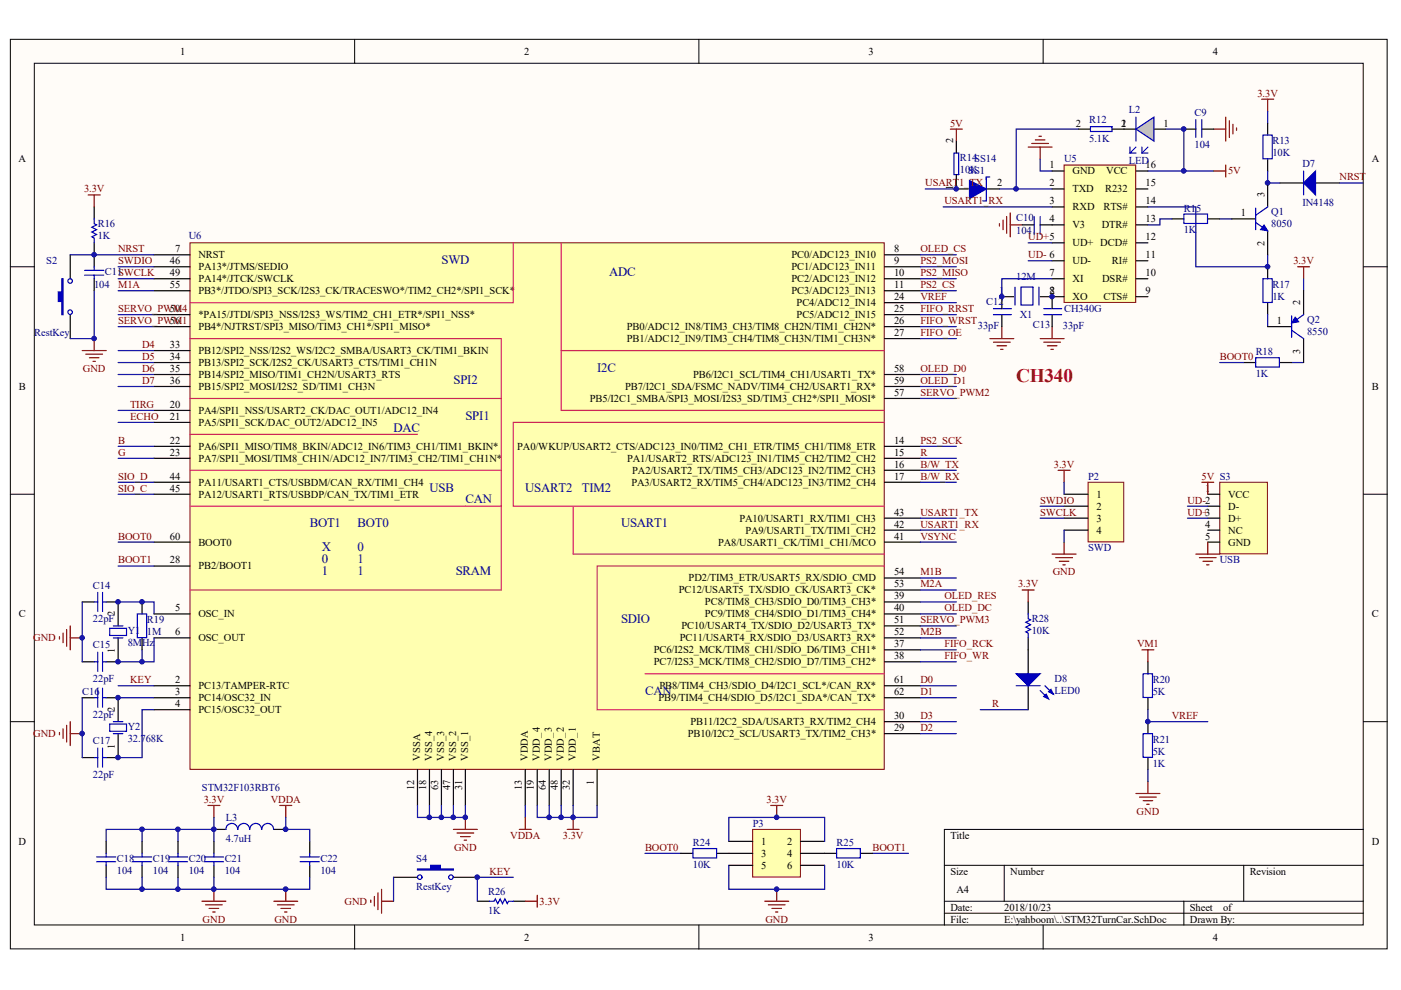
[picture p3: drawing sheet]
<svg xmlns="http://www.w3.org/2000/svg" width="297mm" height="210mm" viewBox="0 0 297 210" stroke-linecap="round" stroke-linejoin="round" font-family="sans-serif">
<defs><g id="words">
<text font-size="4.1" fill="#bf0000" x="215.5" y="81">CH340</text>
<g font-size="2.7" fill="#000080">
<text x="93.6" y="56">SWD</text>
<text x="129.1" y="58.5">ADC</text>
<text x="96.1" y="81.4">SPI2</text>
<text x="126.6" y="78.8">I2C</text>
<text x="98.7" y="89">SPI1</text>
<text x="83.4" y="91.5">DAC</text>
<text x="91.1" y="104.2">USB</text>
<text x="98.7" y="106.8">CAN</text>
<text x="111.4" y="104.2">USART2</text>
<text x="123.4" y="104.2">TIM2</text>
<text x="65.7" y="111.8">BOT1</text>
<text x="75.8" y="111.8">BOT0</text>
<text x="131.7" y="111.8">USART1</text>
<text x="68.2" y="116.9">X</text>
<text x="68.2" y="119.4">0</text>
<text x="75.8" y="116.9">0</text>
<text x="75.8" y="119.4">1</text>
<text x="68.2" y="122">1</text>
<text x="75.8" y="122">1</text>
<text x="96.6" y="122">SRAM</text>
<text x="131.7" y="132.1">SDIO</text>
<text x="136.8" y="147.4">CAN</text>
</g>
<g font-size="2.2">
<text x="38.2" y="11.6">1</text>
<text x="111.2" y="11.6">2</text>
<text x="184.2" y="11.6">3</text>
<text x="257.1" y="11.6">4</text>
<text x="228.1" y="26.8">2</text>
<text x="237.7" y="26.8">2</text>
<text x="237.8" y="26.8">1</text>
<text x="246.7" y="26.8">1</text>
<text x="3.9" y="34.4">A</text>
<text x="202.1" y="30.4" transform="rotate(-90 202.1 30.4)">2</text>
<text x="222.5" y="35.7">1</text>
<text x="242.9" y="35.7">16</text>
<text x="290.8" y="34.4">A</text>
<text x="202.1" y="40.2" transform="rotate(-90 202.1 40.2)">1</text>
<text x="202.2" y="39.5">1</text>
<text x="211.4" y="39.5">2</text>
<text x="222.5" y="39.5">2</text>
<text x="227.4" y="37">GND</text>
<text x="227.4" y="40.8">TXD</text>
<text x="234.3" y="40.8">R232</text>
<text x="234.5" y="37">VCC</text>
<text x="242.9" y="39.5">15</text>
<text x="268.1" y="41.8" transform="rotate(-90 268.1 41.8)">3</text>
<text x="222.5" y="43.3">3</text>
<text x="222.5" y="47.1">4</text>
<text x="227.4" y="44.6">RXD</text>
<text x="234" y="44.6">RTS#</text>
<text x="242.9" y="47.1">13</text>
<text x="242.9" y="43.3">14</text>
<text x="263.1" y="45.9">1</text>
<text x="37.2" y="53.5">7</text>
<text x="189.6" y="53.5">8</text>
<text x="227.4" y="48.4">V3</text>
<text x="227.4" y="52.2">UD+ DCD#</text>
<text x="233.6" y="48.4">DTR#</text>
<text x="242.9" y="50.9">12</text>
<text x="268.1" y="52.1" transform="rotate(-90 268.1 52.1)">2</text>
<text x="36" y="56">46</text>
<text x="36" y="58.6">49</text>
<text x="42.1" y="54.7">NRST</text>
<text x="42.1" y="57.3">PA13*/JTMS/SEDIO</text>
<text x="42.1" y="59.8">PA14*/JTCK/SWCLK</text>
<text x="167.8" y="54.7">PC0/ADC123_IN10</text>
<text x="167.8" y="57.3">PC1/ADC123_IN11</text>
<text x="167.8" y="59.8">PC2/ADC123_IN12</text>
<text x="189.6" y="56">9</text>
<text x="189.6" y="58.6">10</text>
<text x="222.5" y="58.6">7</text>
<text x="227.4" y="56">UD-</text>
<text x="227.4" y="59.8">XI</text>
<text x="233.7" y="59.8">DSR#</text>
<text x="235.8" y="56">RI#</text>
<text x="242.9" y="58.6">10</text>
<text x="242.9" y="54.7">11</text>
<text x="36" y="61.1">55</text>
<text x="42.1" y="62.4">PB3*/JTDO/SPI3_SCK/I2S3_CK/TRACESWO*/TIM2_CH2*/SPI1_SCK*</text>
<text x="167.8" y="62.4">PC3/ADC123_IN13</text>
<text x="168.9" y="64.9">PC4/ADC12_IN14</text>
<text x="189.6" y="61.1">11</text>
<text x="189.6" y="63.6">24</text>
<text x="211.8" y="62.4">1</text>
<text x="222.5" y="62.4">8</text>
<text x="222.6" y="62.4">2</text>
<text x="227.4" y="63.6">XO</text>
<text x="234" y="63.6">CTS#</text>
<text x="242.9" y="62.4">9</text>
<text x="275.7" y="64.7" transform="rotate(-90 275.7 64.7)">2</text>
<text x="36" y="66.2">50</text>
<text x="36" y="68.7">56</text>
<text x="42.1" y="67.4">*PA15/JTDI/SPI3_NSS/I2S3_WS/TIM2_CH1_ETR*/SPI1_NSS*</text>
<text x="42.1" y="70">PB4*/NJTRST/SPI3_MISO/TIM3_CH1*/SPI1_MISO*</text>
<text x="132.9" y="70">PB0/ADC12_IN8/TIM3_CH3/TIM8_CH2N/TIM1_CH2N*</text>
<text x="168.9" y="67.4">PC5/ADC12_IN15</text>
<text x="189.6" y="66.2">25</text>
<text x="189.6" y="68.7">26</text>
<text x="189.6" y="71.2">27</text>
<text x="270.7" y="68.7">1</text>
<text x="36" y="73.8">33</text>
<text x="36" y="76.3">34</text>
<text x="42.1" y="75.1">PB12/SPI2_NSS/I2S2_WS/I2C2_SMBA/USART3_CK/TIM1_BKIN</text>
<text x="42.1" y="77.6">PB13/SPI2_SCK/I2S2_CK/USART3_CTS/TIM1_CH1N</text>
<text x="132.9" y="72.5">PB1/ADC12_IN9/TIM3_CH4/TIM8_CH3N/TIM1_CH3N*</text>
<text x="275.7" y="75" transform="rotate(-90 275.7 75)">3</text>
<text x="4" y="82.7">B</text>
<text x="36" y="78.9">35</text>
<text x="36" y="81.4">36</text>
<text x="42.1" y="80.1">PB14/SPI2_MISO/TIM1_CH2N/USART3_RTS</text>
<text x="42.1" y="82.7">PB15/SPI2_MOSI/I2S2_SD/TIM1_CH3N</text>
<text x="132.5" y="82.7">PB7/I2C1_SDA/FSMC_NADV/TIM4_CH2/USART1_RX*</text>
<text x="146.9" y="80.1">PB6/I2C1_SCL/TIM4_CH1/USART1_TX*</text>
<text x="189.6" y="83.9">57</text>
<text x="189.6" y="78.9">58</text>
<text x="189.6" y="81.4">59</text>
<text x="290.9" y="82.7">B</text>
<text x="36" y="86.5">20</text>
<text x="36" y="89">21</text>
<text x="42.1" y="87.7">PA4/SPI1_NSS/USART2_CK/DAC_OUT1/ADC12_IN4</text>
<text x="125" y="85.2">PB5/I2C1_SMBA/SPI3_MOSI/I2S3_SD/TIM3_CH2*/SPI1_MOSI*</text>
<text x="36" y="94.1">22</text>
<text x="42.1" y="90.3">PA5/SPI1_SCK/DAC_OUT2/ADC12_IN5</text>
<text x="42.1" y="95.4">PA6/SPI1_MISO/TIM8_BKIN/ADC12_IN6/TIM3_CH1/TIM1_BKIN*</text>
<text x="109.7" y="95.4">PA0/WKUP/USART2_CTS/ADC123_IN0/TIM2_CH1_ETR/TIM5_CH1/TIM8_ETR</text>
<text x="189.6" y="94.1">14</text>
<text x="36" y="96.6">23</text>
<text x="36" y="101.7">44</text>
<text x="42.1" y="97.9">PA7/SPI1_MOSI/TIM8_CH1N/ADC12_IN7/TIM3_CH2/TIM1_CH1N*</text>
<text x="132.9" y="97.9">PA1/USART2_RTS/ADC123_IN1/TIM5_CH2/TIM2_CH2</text>
<text x="134" y="100.4">PA2/USART2_TX/TIM5_CH3/ADC123_IN2/TIM2_CH3</text>
<text x="189.6" y="96.6">15</text>
<text x="189.6" y="99.2">16</text>
<text x="189.6" y="101.7">17</text>
<text x="36" y="104.2">45</text>
<text x="42.1" y="103">PA11/USART1_CTS/USBDM/CAN_RX/TIM1_CH4</text>
<text x="42.1" y="105.5">PA12/USART1_RTS/USBDP/CAN_TX/TIM1_ETR</text>
<text x="133.9" y="103">PA3/USART2_RX/TIM5_CH4/ADC123_IN3/TIM2_CH4</text>
<text x="232.5" y="105.5">1</text>
<text x="255.5" y="104.2">1</text>
<text x="260.4" y="105.5">VCC</text>
<text x="156.8" y="110.6">PA10/USART1_RX/TIM1_CH3</text>
<text x="158" y="113.1">PA9/USART1_TX/TIM1_CH2</text>
<text x="189.6" y="111.9">42</text>
<text x="189.6" y="109.3">43</text>
<text x="232.5" y="108">2</text>
<text x="232.5" y="110.6">3</text>
<text x="232.5" y="113.1">4</text>
<text x="255.5" y="111.9">4</text>
<text x="260.4" y="108">D-</text>
<text x="260.4" y="110.6">D+</text>
<text x="260.4" y="113.1">NC</text>
<text x="36" y="119.5">28</text>
<text x="36" y="114.4">60</text>
<text x="42.1" y="115.7">BOOT0</text>
<text x="152.2" y="115.7">PA8/USART1_CK/TIM1_CH1/MCO</text>
<text x="189.6" y="114.4">41</text>
<text x="255.5" y="114.4">5</text>
<text x="260.4" y="115.7">GND</text>
<text x="42.1" y="120.7">PB2/BOOT1</text>
<text x="143.9" y="125.8">PC12/USART5_TX/SDIO_CK/USART3_CK*</text>
<text x="146" y="123.3">PD2/TIM3_ETR/USART5_RX/SDIO_CMD</text>
<text x="189.6" y="124.5">53</text>
<text x="189.6" y="122">54</text>
<text x="4" y="130.9">C</text>
<text x="24.3" y="130.7" transform="rotate(-90 24.3 130.7)">2</text>
<text x="37.2" y="129.6">5</text>
<text x="42.1" y="130.9">OSC_IN</text>
<text x="149.5" y="128.4">PC8/TIM8_CH3/SDIO_D0/TIM3_CH3*</text>
<text x="149.5" y="130.9">PC9/TIM8_CH4/SDIO_D1/TIM3_CH4*</text>
<text x="189.6" y="127.1">39</text>
<text x="189.6" y="129.6">40</text>
<text x="290.9" y="130.9">C</text>
<text x="37.2" y="134.7">6</text>
<text x="42.1" y="136">OSC_OUT</text>
<text x="144.1" y="136">PC11/USART4_RX/SDIO_D3/USART3_RX*</text>
<text x="144.5" y="133.4">PC10/USART4_TX/SDIO_D2/USART3_TX*</text>
<text x="189.6" y="137.2">37</text>
<text x="189.6" y="132.2">51</text>
<text x="189.6" y="134.7">52</text>
<text x="24.3" y="138.4" transform="rotate(-90 24.3 138.4)">1</text>
<text x="138.6" y="138.5">PC6/I2S2_MCK/TIM8_CH1/SDIO_D6/TIM3_CH1*</text>
<text x="138.6" y="141">PC7/I2S3_MCK/TIM8_CH2/SDIO_D7/TIM3_CH2*</text>
<text x="189.6" y="139.8">38</text>
<text x="37.2" y="144.8">2</text>
<text x="37.2" y="147.4">3</text>
<text x="37.2" y="149.9">4</text>
<text x="42.1" y="146.1">PC13/TAMPER-RTC</text>
<text x="42.1" y="148.7">PC14/OSC32_IN</text>
<text x="139.6" y="148.7">PB9/TIM4_CH4/SDIO_D5/I2C1_SDA*/CAN_TX*</text>
<text x="139.8" y="146.1">PB8/TIM4_CH3/SDIO_D4/I2C1_SCL*/CAN_RX*</text>
<text x="189.6" y="144.8">61</text>
<text x="189.6" y="147.4">62</text>
<text x="24.3" y="151" transform="rotate(-90 24.3 151)">2</text>
<text x="42.1" y="151.2">PC15/OSC32_OUT</text>
<text x="146.4" y="153.7">PB11/I2C2_SDA/USART3_RX/TIM2_CH4</text>
<text x="189.6" y="152.5">30</text>
<text x="189.6" y="155">29</text>
<text x="24.3" y="158.7" transform="rotate(-90 24.3 158.7)">1</text>
<text x="89.1" y="161.4" transform="rotate(-90 89.1 161.4)">VSSA</text>
<text x="91.6" y="161.4" transform="rotate(-90 91.6 161.4)">VSS_4</text>
<text x="94.2" y="161.4" transform="rotate(-90 94.2 161.4)">VSS_3</text>
<text x="96.7" y="161.4" transform="rotate(-90 96.7 161.4)">VSS_2</text>
<text x="99.2" y="161.4" transform="rotate(-90 99.2 161.4)">VSS_1</text>
<text x="111.9" y="161.4" transform="rotate(-90 111.9 161.4)">VDDA</text>
<text x="114.5" y="161.4" transform="rotate(-90 114.5 161.4)">VDD_4</text>
<text x="117" y="161.4" transform="rotate(-90 117 161.4)">VDD_3</text>
<text x="119.6" y="161.4" transform="rotate(-90 119.6 161.4)">VDD_2</text>
<text x="122.1" y="161.4" transform="rotate(-90 122.1 161.4)">VDD_1</text>
<text x="127.2" y="161.4" transform="rotate(-90 127.2 161.4)">VBAT</text>
<text x="145.8" y="156.3">PB10/I2C2_SCL/USART3_TX/TIM2_CH3*</text>
<text x="87.8" y="167.5" transform="rotate(-90 87.8 167.5)">12</text>
<text x="90.4" y="167.5" transform="rotate(-90 90.4 167.5)">18</text>
<text x="92.9" y="167.5" transform="rotate(-90 92.9 167.5)">63</text>
<text x="95.4" y="167.5" transform="rotate(-90 95.4 167.5)">47</text>
<text x="98" y="167.5" transform="rotate(-90 98 167.5)">31</text>
<text x="110.7" y="167.5" transform="rotate(-90 110.7 167.5)">13</text>
<text x="113.2" y="167.5" transform="rotate(-90 113.2 167.5)">19</text>
<text x="115.7" y="167.5" transform="rotate(-90 115.7 167.5)">64</text>
<text x="118.3" y="167.5" transform="rotate(-90 118.3 167.5)">48</text>
<text x="120.8" y="167.5" transform="rotate(-90 120.8 167.5)">32</text>
<text x="125.9" y="166.3" transform="rotate(-90 125.9 166.3)">1</text>
<text x="3.9" y="179.1">D</text>
<text x="161.4" y="179.1">1</text>
<text x="166.9" y="179.1">2</text>
<text x="201.5" y="177.8">Title</text>
<text x="290.8" y="179.1">D</text>
<text x="161.4" y="181.7">3</text>
<text x="161.4" y="184.2">5</text>
<text x="166.9" y="181.7">4</text>
<text x="166.9" y="184.2">6</text>
<text x="201.5" y="185.5">Size</text>
<text x="214.2" y="185.5">Number</text>
<text x="265" y="185.5">Revision</text>
<text x="202.8" y="189.3">A4</text>
<text x="201.5" y="193.1">Date:</text>
<text x="201.5" y="195.6">File:</text>
<text x="212.9" y="193.1">2018/10/23</text>
<text x="212.9" y="195.6">E:\yahboom\..\STM32TurnCar.SchDoc</text>
<text x="252.3" y="193.1">Sheet</text>
<text x="252.3" y="195.6">Drawn By:</text>
<text x="259.3" y="193.1">of</text>
<text x="38.2" y="199.4">1</text>
<text x="111.2" y="199.4">2</text>
<text x="184.2" y="199.4">3</text>
<text x="257.1" y="199.4">4</text>
</g>
<g font-size="2.2" fill="#800000">
<text x="266.6" y="20.5">3.3V</text>
<text x="201.4" y="26.8">5V</text>
<text x="17.8" y="40.8">3.3V</text>
<text x="196.2" y="39.5">USART</text>
<text x="203.3" y="39.5">1_TX</text>
<text x="260.4" y="37">5V</text>
<text x="284" y="38.2">NRST</text>
<text x="200.2" y="43.3">USART1_RX</text>
<text x="25" y="53.5">NRST</text>
<text x="195.1" y="53.5">OLED_CS</text>
<text x="218" y="50.9">UD+5</text>
<text x="25" y="56">SWDIO</text>
<text x="195.1" y="56">PS2_MOSI</text>
<text x="195.1" y="58.6">PS2_MISO</text>
<text x="218" y="54.7">UD- 6</text>
<text x="274.2" y="56">3.3V</text>
<text x="25" y="61.1">M1A</text>
<text x="195.1" y="61.1">PS2_CS</text>
<text x="195.1" y="63.6">VREF</text>
<text x="25" y="68.7">SERVO_PWM1</text>
<text x="25" y="66.2">SERVO_PWM4</text>
<text x="195.1" y="68.7">FIFO_WRST</text>
<text x="195.1" y="71.2">FIFO_OE</text>
<text x="195.1" y="66.2">FIFO_RRST</text>
<text x="30.1" y="73.8">D4</text>
<text x="30.1" y="76.3">D5</text>
<text x="258.6" y="76.3">BOOT0</text>
<text x="17.6" y="78.9">GND</text>
<text x="30.1" y="78.9">D6</text>
<text x="30.1" y="81.4">D7</text>
<text x="195.1" y="83.9">SERVO_PWM2</text>
<text x="195.1" y="78.9">OLED_D0</text>
<text x="195.1" y="81.4">OLED_D1</text>
<text x="27.6" y="89">ECHO</text>
<text x="27.6" y="86.5">TIRG</text>
<text x="25" y="94.1">B</text>
<text x="195.1" y="94.1">PS2_SCK</text>
<text x="25" y="96.6">G</text>
<text x="25" y="101.7">SIO_D</text>
<text x="195.1" y="96.6">R</text>
<text x="195.1" y="99.2">B/W_TX</text>
<text x="195.1" y="101.7">B/W_RX</text>
<text x="223.5" y="99.2">3.3V</text>
<text x="254.8" y="101.7">5V S3</text>
<text x="25" y="104.2">SIO_C</text>
<text x="220.5" y="106.8">SWDIO</text>
<text x="251.8" y="106.8">UD-2</text>
<text x="195.1" y="109.3">USART1_TX</text>
<text x="195.1" y="111.9">USART1_RX</text>
<text x="220.5" y="109.3">SWCLK</text>
<text x="251.8" y="109.3">UD+3</text>
<text x="25" y="114.4">BOOT0</text>
<text x="25" y="119.5">BOOT1</text>
<text x="195.1" y="114.4">VSYNC</text>
<text x="195.1" y="122">M1B</text>
<text x="195.1" y="124.5">M2A</text>
<text x="215.8" y="124.5">3.3V</text>
<text x="223.2" y="122">GND</text>
<text x="200.2" y="127.1">OLED_RES</text>
<text x="200.2" y="129.6">OLED_DC</text>
<text x="7" y="136">GND</text>
<text x="195.1" y="134.7">M2B</text>
<text x="195.1" y="132.2">SERVO_PWM3</text>
<text x="200.2" y="137.2">FIFO_RCK</text>
<text x="241.1" y="137.2">VM1</text>
<text x="200.2" y="139.8">FIFO_WR</text>
<text x="27.6" y="144.8">KEY</text>
<text x="195.1" y="144.8">D0</text>
<text x="195.1" y="147.4">D1</text>
<text x="210.4" y="149.9">R</text>
<text x="195.1" y="155">D2</text>
<text x="195.1" y="152.5">D3</text>
<text x="248.5" y="152.5">VREF</text>
<text x="7" y="156.3">GND</text>
<text x="43.2" y="170.2">3.3V</text>
<text x="57.4" y="170.2">VDDA</text>
<text x="162.5" y="170.2">3.3V</text>
<text x="241" y="172.8">GND</text>
<text x="108.2" y="177.8">VDDA</text>
<text x="119.4" y="177.8">3.3V</text>
<text x="96.3" y="180.4">GND</text>
<text x="103.7" y="185.5">KEY</text>
<text x="136.8" y="180.4">BOOT0</text>
<text x="185" y="180.4">BOOT1</text>
<text x="73" y="191.8">GND</text>
<text x="114.4" y="191.8">3.3V</text>
<text x="42.9" y="195.6">GND</text>
<text x="58.2" y="195.6">GND</text>
<text x="162.3" y="195.6">GND</text>
</g>
<g font-size="2.2" fill="#000080">
<text x="230.9" y="26.1">R12</text>
<text x="239.3" y="24">L2</text>
<text x="253.3" y="24.5">C9</text>
<text x="203.5" y="34.2">R14SS14</text>
<text x="225.6" y="34.4">U5</text>
<text x="230.9" y="30.1">5.1K</text>
<text x="239.3" y="34.7">LED</text>
<text x="253.3" y="31.4">104</text>
<text x="269.8" y="30.6">R13</text>
<text x="269.8" y="33.2">10K</text>
<text x="276.1" y="35.5">D7</text>
<text x="203.5" y="36.7">10K</text>
<text x="205.3" y="37">SS1</text>
<text x="215.5" y="46.9">C10</text>
<text x="251" y="44.8">R15</text>
<text x="269.5" y="45.6">Q1</text>
<text x="276.1" y="43.6">IN4148</text>
<text x="20.7" y="48.1">R16</text>
<text x="20.7" y="50.7">1K</text>
<text x="40" y="50.7">U6</text>
<text x="215.5" y="49.7">104</text>
<text x="251" y="49.4">1K</text>
<text x="269.5" y="48.1">8050</text>
<text x="9.8" y="56">S2</text>
<text x="22.3" y="58.3">C11SWCLK</text>
<text x="215.5" y="59.3">12M</text>
<text x="20" y="61.1">104</text>
<text x="209.1" y="64.6">C12</text>
<text x="269.8" y="61.1">R17</text>
<text x="269.8" y="63.6">1K</text>
<text x="7.3" y="71.2">RestKey</text>
<text x="207.3" y="69.7">33pF</text>
<text x="216.2" y="67.4">X1</text>
<text x="219" y="69.5">C13</text>
<text x="225.4" y="69.7">33pF</text>
<text x="225.6" y="66.2">CH340G</text>
<text x="277.1" y="68.5">Q2</text>
<text x="277.1" y="71">8550</text>
<text x="266.2" y="75.3">R18</text>
<text x="266.2" y="79.9">1K</text>
<text x="230.7" y="101.7">P2</text>
<text x="230.7" y="116.9">SWD</text>
<text x="258.6" y="119.5">USB</text>
<text x="19.7" y="124.8">C14</text>
<text x="19.7" y="131.9">22pF</text>
<text x="218.8" y="131.9">R28</text>
<text x="19.7" y="137.5">C15</text>
<text x="27.1" y="134.4">Y1</text>
<text x="27.1" y="137">8MHz</text>
<text x="31.1" y="132.2">R19</text>
<text x="31.1" y="134.7">1M</text>
<text x="218.8" y="134.4">10K</text>
<text x="17.4" y="147.4">C16</text>
<text x="19.7" y="144.6">22pF</text>
<text x="223.6" y="144.6">D8</text>
<text x="223.6" y="147.1">LED0</text>
<text x="244.4" y="144.8">R20</text>
<text x="244.4" y="147.4">5K</text>
<text x="19.7" y="152.2">22pF</text>
<text x="27.1" y="154.7">Y2</text>
<text x="19.7" y="157.8">C17</text>
<text x="27.1" y="157.3">32.768K</text>
<text x="244.4" y="157.5">R21</text>
<text x="244.4" y="160.1">5K</text>
<text x="19.7" y="164.9">22pF</text>
<text x="42.8" y="167.7">STM32F103RBT6</text>
<text x="244.4" y="162.6">1K</text>
<text x="47.9" y="174">L3</text>
<text x="47.9" y="178.6">4.7uH</text>
<text x="146.9" y="179.4">R24</text>
<text x="159.6" y="175.3">P3</text>
<text x="177.4" y="179.4">R25</text>
<text x="24.8" y="182.7">C18</text>
<text x="24.8" y="185.2">104</text>
<text x="32.4" y="182.7">C19</text>
<text x="32.4" y="185.2">104</text>
<text x="40" y="182.7">C20</text>
<text x="40" y="185.2">104</text>
<text x="47.6" y="182.7">C21</text>
<text x="47.6" y="185.2">104</text>
<text x="68" y="182.7">C22</text>
<text x="68" y="185.2">104</text>
<text x="88.3" y="182.7">S4</text>
<text x="146.9" y="183.9">10K</text>
<text x="177.4" y="183.9">10K</text>
<text x="88.3" y="188.8">RestKey</text>
<text x="103.5" y="189.8">R26</text>
<text x="103.5" y="193.8">1K</text>
</g>
</g></defs>
<g fill="#fffcf8" stroke="#000" stroke-width=".21">
<path d="M2.2 8.3h291.9v192.9h-291.9z"/>
<path d="M7.3 13.4h281.7v182.7h-281.7z"/>
</g>
<g fill="none" stroke="#000" stroke-width=".21">
<path d="M75.2 8.3v5.1M148.2 8.3v5.1M221.2 8.3v5.1M2.2 56.6h5.1M289.1 56.6h5.1M2.2 104.8h5.1M289.1 104.8h5.1M2.2 153h5.1M289.1 153h5.1M289.1 175.9h-88.9v20.3M75.2 196.2v5M148.2 196.2v5"/>
<path d="M200.2 183.5h88.9M200.2 191.1h88.9M200.2 193.6h88.9M212.9 183.5v7.6M221.2 196.2v5M251 191.1v5.1M263.7 183.5v7.6"/>
</g>
<path d="M230.7 102.2h7.6v12.7h-7.6z" fill="#ffffb0" stroke="#800000" stroke-width=".21"/>
<path d="M225.6 104.8h5.1M225.6 107.3h5.1M225.6 109.9h5.1M225.6 112.4h5.1" fill="none" stroke="#000" stroke-width=".25"/>
<path d="M220.5 107.3h5.1M220.5 109.9h5.1M225.6 102.2v2.6M225.6 112.4v2.5" fill="none" stroke="#000080" stroke-width=".25"/>
<path d="M224.3 99.7h2.6M225.6 99.7v2.5M223.1 117.5h5M223.8 118.2h3.6M224.6 119h2M225.4 119.8h.5M225.6 114.9v2.6" fill="none" stroke="#800000" stroke-width=".25"/>
<path d="M40.3 51.5h147.2v111.6h-147.2z" fill="#ffffb0" stroke="#800000" stroke-width=".21"/>
<g fill="none" stroke="#000" stroke-width=".25">
<path d="M14.9 54v5.1M20 43.9v2.5M20 51.5v5.1M20 59.1v2.5M32.7 54h7.6M32.7 56.6h7.6M32.7 59.1h7.6M187.5 54h7.6M187.5 56.6h7.6M187.5 59.1h7.6M14.9 66.7v5.1M32.7 61.6h7.6"/>
<path d="M32.7 66.7h7.6M32.7 69.3h7.6M32.7 74.3h7.6M32.7 76.9h7.6M32.7 79.4h7.6M187.5 61.6h7.6M187.5 64.2h7.6M187.5 66.7h7.6M187.5 69.3h7.6M187.5 71.8h7.6M187.5 79.4h7.6M32.7 94.6h7.6"/>
<path d="M32.7 97.2h7.6M32.7 87h7.6M32.7 89.6h7.6M32.7 81.9h7.6M187.5 94.6h7.6M187.5 97.2h7.6M187.5 99.7h7.6M187.5 81.9h7.6M187.5 84.5h7.6M32.7 102.2h7.6M32.7 114.9h7.6M32.7 104.8h7.6"/>
<path d="M187.5 102.2h7.6M187.5 114.9h7.6M187.5 112.4h7.6M187.5 109.9h7.6M17.4 127.6h2.6M22.5 127.6h2.5v5.1M25 135.2v5.1h-2.5M32.7 130.2h7.6M32.7 135.2h7.6M32.7 120h7.6M187.5 130.2h7.6M187.5 135.2h7.6"/>
<path d="M187.5 137.8h7.6M187.5 127.6h7.6M187.5 132.7h7.6M187.5 125.1h7.6M187.5 122.6h7.6M17.4 147.9h2.6M17.4 140.3h2.6M22.5 147.9h2.5v5.1M25 155.6v5h-2.5M32.7 145.4h7.6M32.7 147.9h7.6M32.7 150.5h7.6"/>
<path d="M187.5 145.4h7.6M187.5 147.9h7.6M187.5 153h7.6M187.5 155.6h7.6M187.5 140.3h7.6M17.4 160.6h2.6M22.5 178.4v2.5M30.1 178.4v2.5M45.4 178.4v2.5M45.4 175.9h2.5M58.1 175.9h2.5M88.5 163.2v7.6"/>
<path d="M91.1 163.2v7.6M93.6 163.2v7.6M96.1 163.2v7.6M98.7 163.2v7.6M111.4 163.2v7.6M113.9 163.2v7.6M116.4 163.2v7.6M119 163.2v7.6M121.5 163.2v7.6M126.6 163.2v7.6M22.5 183.5v2.5M30.1 183.5v2.5"/>
<path d="M45.4 183.5v2.5"/>
</g>
<path d="M108.8 51.5v12.7h-68.5M119 51.5v22.8h68.5M40.3 71.8h66v35.5h-66M119 74.3v12.7h68.5M40.3 99.7h66M40.3 84.5h66M40.3 92.1h48.2M187.5 89.6h-78.7v17.7h78.7M106.3 107.3v17.8h-66M121.5 107.3v10.2h66M187.5 120h-60.9v30.5h60.9M136.8 142.9h50.7" fill="none" stroke="#da2467" stroke-width=".25"/>
<g fill="none" stroke="#000080" stroke-width=".25">
<path d="M14.9 54h17.8M25 56.6h7.7M25 59.1h7.7M195.1 56.6h7.7M195.1 59.1h7.7M195.1 54h7.7M25 61.6h7.7M25 66.7h7.7M25 69.3h7.7M25 74.3h7.7M25 76.9h7.7M25 79.4h7.7"/>
<path d="M195.1 61.6h7.7M195.1 66.7h7.7M195.1 69.3h7.7M195.1 79.4h7.7M195.1 64.2h7.7M195.1 71.8h7.7M25 81.9h7.7M25 87h7.7M25 89.6h7.7M25 94.6h7.7M25 97.2h7.7M195.1 81.9h7.7"/>
<path d="M195.1 94.6h7.7M195.1 97.2h7.7M195.1 84.5h7.7M195.1 99.7h7.7M25 102.2h7.7M25 104.8h7.7M25 114.9h7.7M195.1 102.2h7.7M195.1 109.9h7.7M195.1 112.4h7.7M195.1 114.9h7.7M17.4 127.6v12.7"/>
<path d="M25 120h7.7M195.1 122.6h7.7M195.1 125.1h7.7M195.1 127.6h7.7M195.1 130.2h7.7M195.1 132.7h7.7M195.1 135.2h7.7M195.1 137.8h7.7M17.4 147.9v12.7M25 147.9h7.7M32.7 150.5h-2.6v10.1h-5.1M195.1 140.3h7.7"/>
<path d="M195.1 145.4h7.7M195.1 147.9h7.7M195.1 153h7.7M195.1 155.6h7.7"/>
</g>
<path d="M13.1 59.1h.3v7.6h-.3v-2.8h-.7v-2h.7z" fill-rule="evenodd" fill="#00f" stroke="#00f" stroke-width=".25"/>
<g fill="none" stroke="#00f" stroke-width=".25">
<path d="M17.9 58.3h4.1M17.9 57.3h4.1M20 46.4v1l.5 .3-1 .5 1 .5-1 .5 1 .5-1 .5 .5 .3v1M20 56.6v.7M20 58.3v.8M20 127.6h.7M20.7 125.6v4.1M20.7 138.3v4.1M21.7 125.6v4.1M21.7 138.3v4.1M21.7 127.6h.8M23.3 133.2h3.5v1.5h-3.5z"/>
<path d="M24 132.7h2.1M24 135.2h2.1M20 147.9h.7M20 140.3h.7M20.7 145.9v4.1M20.7 158.6v4.1M21.7 145.9v4.1M21.7 158.6v4.1M21.7 147.9h.8M21.7 140.3h.8M23.3 153.5h3.5v1.5h-3.5zM24 153h2.1"/>
<path d="M24 155.6h2.1M20 160.6h.7M21.7 160.6h.8M50.4 175.9a1.24 1.24 0 0 0-1.3-1.3 1.24 1.24 0 0 0-1.2 1.3M52.9 175.9a1.24 1.24 0 0 0-1.2-1.3 1.24 1.24 0 0 0-1.3 1.3M55.5 175.9a1.24 1.24 0 0 0-1.3-1.3 1.24 1.24 0 0 0-1.2 1.3M58 175.9a1.24 1.24 0 0 0-1.2-1.3 1.24 1.24 0 0 0-1.3 1.3M20.5 182.7h4M20.5 181.7h4M22.5 180.9v.8M22.5 182.7v.8M28.1 182.7h4.1"/>
<path d="M28.1 181.7h4.1M30.1 180.9v.8M30.1 182.7v.8M43.3 182.7h4.1M43.3 181.7h4.1M45.4 180.9v.8M45.4 182.7v.8"/>
<circle cx="14.9" cy="59.6" r=".48"/>
<circle cx="14.9" cy="66.2" r=".48"/>
</g>
<g fill="none" stroke="#800000" stroke-width=".25">
<path d="M18.7 41.3h2.5M20 41.3v2.6M17.4 74.3h5.1M18.2 75.1h3.5M19 75.9h2M19.7 76.6h.5M20 71.8v2.5M12.6 135v.5M13.4 134.2v2.1M14.1 133.5v3.5M14.9 132.7v5.1M14.9 135.2h2.5"/>
<path d="M12.6 155.3v.5M13.4 154.5v2.1M14.1 153.8v3.5M14.9 153v5.1M14.9 155.6h2.5M44.1 170.8h2.5M45.4 170.8v2.5"/>
</g>
<path d="M258.6 102.2h10.1v15.2h-10.1z" fill="#ffffb0" stroke="#800000" stroke-width=".21"/>
<path d="M256.1 104.8h2.5M256.1 107.3h2.5M256.1 109.9h2.5M256.1 112.4h2.5M256.1 114.9h2.5M243.4 140.3v2.6M243.4 147.9v2.6M243.4 153v2.6M243.4 160.6v2.6" fill="none" stroke="#000" stroke-width=".25"/>
<g fill="none" stroke="#800000" stroke-width=".25">
<path d="M253.5 117.5h5.1M254.3 118.2h3.6M254.8 102.2h2.5M255.1 119h2M255.8 119.8h.5M256.1 102.2v2.6M256.1 114.9v2.6M242.1 137.8h2.6M243.4 137.8v2.5M240.8 168.2h5.1M241.6 169h3.6M242.4 169.8h2"/>
<path d="M243.1 170.5h.5M243.4 165.7v2.5"/>
</g>
<path d="M251.8 107.3h4.3M251.8 109.9h4.3M243.4 163.2v2.5" fill="none" stroke="#000080" stroke-width=".25"/>
<path d="M242.4 142.9h1.9v5h-1.9zM242.4 155.6h1.9v5h-1.9z" fill="none" stroke="#00f" stroke-width=".25"/>
<path d="M159.6 175.9h10.1v10.1h-10.1z" fill="#ffffb0" stroke="#800000" stroke-width=".21"/>
<path d="M154.5 178.4h5.1M169.8 178.4h5M154.5 180.9h5.1M154.5 183.5h5.1M169.8 180.9h5M169.8 183.5h5" fill="none" stroke="#000" stroke-width=".25"/>
<path d="M163.4 170.8h2.5M164.7 170.8v2.5M162.1 191.1h5.1M162.9 191.8h3.6M163.7 192.6h2M164.4 193.4h.5M164.7 188.5v2.6" fill="none" stroke="#800000" stroke-width=".25"/>
<path d="M154.5 178.4v-5.1h20.3v5.1M136.8 180.9h7.6M154.5 183.5v5h20.3v-5M185 180.9h7.6" fill="none" stroke="#000080" stroke-width=".25"/>
<path d="M225.6 35h15.2v29.1h-15.2z" fill="#ffffb0" stroke="#800000" stroke-width=".21"/>
<g fill="none" stroke="#000" stroke-width=".25">
<path d="M223.1 36.3h2.5M240.8 36.3h2.6M251 27.4h2.5M254.8 27.4h2.5M202.8 40.1h2.5M209.4 40.1h2.5M216.7 47.7h2.6M220.5 47.7h5.1M223.1 40.1h2.5M223.1 43.9h2.5M223.1 51.5h2.5M223.1 55.3h2.5"/>
<path d="M223.1 59.1h2.5M240.8 40.1h2.6M240.8 43.9h2.6M240.8 47.7h2.6M240.8 51.5h2.6M240.8 55.3h2.6M240.8 59.1h2.6M212.4 66.7v2.6M214.9 62.9h-2.5v2.5M220.5 62.9h5.1M223.1 62.9v2.5M223.1 66.7v2.6"/>
<path d="M240.8 62.9h2.6"/>
</g>
<g fill="none" stroke="#800000" stroke-width=".25">
<path d="M201.5 27.4h2.5M202.8 27.4v2.5M218 31.2h5.1M218.8 30.4h3.5M219.5 29.7h2M220.3 28.9h.5M220.5 31.2v2.5M257.3 27.4h2.6M259.9 24.8v5.1M260.6 25.6v3.6M261.4 26.4v2M262.2 27.1v.5"/>
<path d="M211.9 47.4v.5M212.7 46.7v2M213.4 45.9v3.6M214.2 45.1v5.1M214.2 47.7h2.5M209.9 71.8h5M210.6 72.6h3.6M211.4 73.3h2M212.2 74.1h.5M212.4 69.3v2.5M220.5 71.8h5.1M221.3 72.6h3.5"/>
<path d="M222.1 73.3h2M222.8 74.1h.5M223.1 69.3v2.5"/>
</g>
<g fill="none" stroke="#00f" stroke-width=".25">
<path d="M209.1 37.5v5.1h-.8M209.9 37.5h-.8v.5M253.5 25.3v3.9M254.8 25.3v3.9M219.3 45.9v3.8M220.5 45.9v3.8M210.6 66.7h3.8M210.6 65.4h3.8M215.2 60.9v3.8M216.5 60.9h2.5v3.8h-2.5zM220.3 60.9v3.8M221.3 66.7h3.8"/>
<path d="M221.3 65.4h3.8"/>
</g>
<path d="M205.6 38.3l3.5 1.8-3.5 2z" fill="#00f" stroke="#00f" stroke-width=".25"/>
<path d="M240.8 27.4l3.9-2.6v5.1z" fill="#c0c0c0" stroke="#00f" stroke-width=".25"/>
<g fill="none" stroke="#000" stroke-width=".25">
<path d="M202.8 29.9v2.6M202.8 37v2.6M228.7 27.4h2.5M235.8 27.4h5M244.7 27.4h2.5M268.8 26.1v2.5M268.8 33.7v2.6M268.8 38.8v5.1M271.3 38.8h5.1M278.9 38.8h5.1M248.5 46.4h2.5M256.1 46.4h2.5"/>
<path d="M261.2 46.4h5M268.8 48.9v5.1M268.8 56.6v2.5M263.7 76.9h2.5M268.8 64.2v2.5M268.8 69.3h5M271.3 76.9h2.5M276.4 61.6v5.1M276.4 71.8v5.1M30.1 127.6v2.6M30.1 135.2v2.6M218 127.6v2.6"/>
<path d="M218 135.2v7.7M218 145.4v5.1M37.7 178.4v2.5M65.7 178.4v2.5M37.7 183.5v2.5M65.7 183.5v2.5M83.4 186h5.1M96.1 186h5.1M101.2 191.1h2.5M108.8 191.1h2.6M144.4 180.9h2.5M152 180.9h2.5"/>
<path d="M174.8 180.9h2.6M182.5 180.9h2.5"/>
</g>
<g fill="none" stroke="#00f" stroke-width=".25">
<path d="M202.3 32.5h1v4.5h-1zM231.2 26.9h4.6v1h-4.6zM239.6 31.2v1.3M240.8 31.2l-1.2 1.3h1.2M240.8 24.8v5.1M242.1 31.2v1.3M242.1 32.5h1.3M243.4 31.2l-1.3 1.3M267.8 28.6h1.9v5.1h-1.9zM276.4 36.3v5M251 45.4h5v2h-5zM266.2 47.2l2.6 1.7"/>
<path d="M266.2 44.1v4.6M267.8 59.1h1.9v5h-1.9zM268.8 43.9l-2.6 1.7M266.2 75.9h5.1v1.9h-5.1zM273.8 67v4.5M273.8 70l2.6 1.8M276.4 66.7l-1.8 1.3M29.1 130.2h2v5h-2zM218 130.2v1l.5 .2-1 .5 1 .6-1 .5 1 .5-1 .5 .5 .2v1M215.5 145.4h5M220.5 146.4l1.8 1.8M221.5 145.4l1.8 1.8"/>
<path d="M146.9 179.9h5v2h-5zM177.4 179.9h5v2h-5zM35.7 182.7h4.1M35.7 181.7h4.1M37.7 180.9v.8M37.7 182.7v.8M63.6 182.7h4.1M63.6 181.7h4.1M65.7 180.9v.8M65.7 182.7v.8M103.7 191.1h1.1l.2-.5 .5 1 .5-1 .5 1 .5-1 .6 1 .2-.5h1"/>
<circle cx="89" cy="186" r=".48"/>
<circle cx="95.6" cy="186" r=".48"/>
</g>
<g fill="none" stroke="#000080" stroke-width=".25">
<path d="M202.8 39.6v.5h-6.6M220.5 33.7v2.6h2.6M228.7 27.4h-13.2v12.7M243.4 36.3h13.9M247.2 27.4h3.8v8.9M268.8 36.3v2.5h2.5M268.8 23.6v2.5M284 38.8h5.1M200 43.9h23.1M211.9 40.1h11.2M218 51.5h5.1M218 55.3h5.1"/>
<path d="M223.1 59.1h-10.7v3.8M243.4 43.9h10.1v12.7h15.3v-2.6M248.5 46.4h-2.6v1.3h-2.5M258.6 46.4h2.6M276.4 59.1v2.5M20 61.6v10.2h-5.1M258.6 76.9h5.1M268.8 66.7v2.6M273.8 76.9h2.6M25 127.6h7.7v2.6M30.1 137.8v2.5M32.7 135.2v5.1h-7.7"/>
<path d="M25 145.4h7.7M207.8 150.5h10.2M243.4 150.5v2.5h12.7M30.1 175.9v2.5M37.7 175.9v2.5M45.4 175.9h-22.9v2.5M45.4 173.3v5.1M60.6 173.3v2.6h5.1v2.5M88.5 170.8v2.5h2.6M91.1 170.8v2.5M93.6 170.8v2.5M96.1 170.8v2.5"/>
<path d="M98.7 170.8v2.5h-7.6M111.4 170.8v2.5M113.9 170.8v2.5h7.6M116.4 170.8v2.5M119 170.8v2.5M121.5 170.8v2.5M126.6 170.8v2.5h-5.1M22.5 186v2.5h43.2v-2.5M30.1 186v2.5M37.7 186v2.5M45.4 186v2.5M83.4 186v5.1"/>
<path d="M108.8 186h-7.6v5.1"/>
</g>
<g fill="none" stroke="#800000" stroke-width=".25">
<path d="M257.3 36.3h2.6M259.9 35v2.5M267.5 21h2.5M268.8 21v2.6M275.1 56.6h2.6M276.4 56.6v2.5M216.7 125.1h2.6M218 125.1v2.5M59.3 170.8h2.6M60.6 170.8v2.5M96.1 175.9h5.1M96.9 176.6h3.5"/>
<path d="M97.7 177.4h2M98.4 178.1h.5M98.7 173.3v2.6M110.1 175.9h2.5M111.4 173.3v2.6M120.3 175.9h2.5M121.5 173.3v2.6M42.8 191.1h5.1M43.6 191.8h3.5M44.3 192.6h2.1M45.1 193.4h.5M45.4 188.5v2.6"/>
<path d="M58.1 191.1h5M58.8 191.8h3.6M59.6 192.6h2M60.3 193.4h.5M60.6 188.5v2.6M78.6 190.8v.5M79.4 190.1v2M80.1 189.3v3.6M80.9 191.1h2.5M80.9 188.5v5.1M111.4 191.1h2.5M113.9 189.8v2.6"/>
</g>
<g fill="#00f" stroke="#00f" stroke-width=".25">
<path d="M276.4 38.8l2.5-2.5v5z"/>
<path d="M215.5 142.9h5l-2.5 2.5z"/>
<path d="M221.3 147.7l.5-.5 .5 1z"/>
<path d="M222.3 146.7l.5-.5 .5 1z"/>
<path d="M88.5 184.2h2.8v-.7h2v.7h2.8v.3h-7.6z" fill-rule="evenodd"/>
</g>
<g fill="#00f" stroke="#00f" stroke-width=".21">
<path d="M268 47.7l.8 1.2-1.6-.2z"/>
<path d="M274.6 67.2l.8 1-1.6 .3z"/>
</g>
<g fill="#000080" stroke="#000080" stroke-width=".21">
<circle cx="17.4" cy="155.5" r=".48"/>
<circle cx="17.4" cy="135.2" r=".48"/>
<circle cx="19.9" cy="71.8" r=".48"/>
<circle cx="19.9" cy="54" r=".48"/>
<circle cx="25" cy="160.6" r=".48"/>
<circle cx="25" cy="147.9" r=".48"/>
<circle cx="25" cy="140.3" r=".48"/>
<circle cx="25" cy="127.6" r=".48"/>
<circle cx="30.1" cy="188.5" r=".48"/>
<circle cx="30.1" cy="175.8" r=".48"/>
<circle cx="30.1" cy="140.3" r=".48"/>
<circle cx="30.1" cy="127.6" r=".48"/>
<circle cx="37.7" cy="188.5" r=".48"/>
<circle cx="37.7" cy="175.8" r=".48"/>
<circle cx="45.3" cy="188.5" r=".49"/>
<circle cx="45.3" cy="175.8" r=".49"/>
<circle cx="60.6" cy="188.5" r=".49"/>
<circle cx="60.6" cy="175.8" r=".49"/>
<circle cx="91" cy="173.3" r=".49"/>
<circle cx="93.6" cy="173.3" r=".48"/>
<circle cx="96.1" cy="173.3" r=".49"/>
<circle cx="98.6" cy="173.3" r=".48"/>
<circle cx="101.2" cy="186" r=".49"/>
<circle cx="116.4" cy="173.3" r=".48"/>
<circle cx="119" cy="173.3" r=".48"/>
<circle cx="121.5" cy="173.3" r=".48"/>
<circle cx="164.7" cy="188.5" r=".48"/>
<circle cx="164.7" cy="173.3" r=".48"/>
<circle cx="202.7" cy="40" r=".48"/>
<circle cx="212.4" cy="62.9" r=".48"/>
<circle cx="215.4" cy="40" r=".49"/>
<circle cx="223" cy="62.9" r=".48"/>
<circle cx="243.4" cy="153" r=".48"/>
<circle cx="251" cy="36.2" r=".49"/>
<circle cx="251" cy="27.3" r=".49"/>
<circle cx="268.7" cy="56.5" r=".48"/>
<circle cx="268.7" cy="38.8" r=".48"/>
</g>
<use href="#words"/>
</svg>
